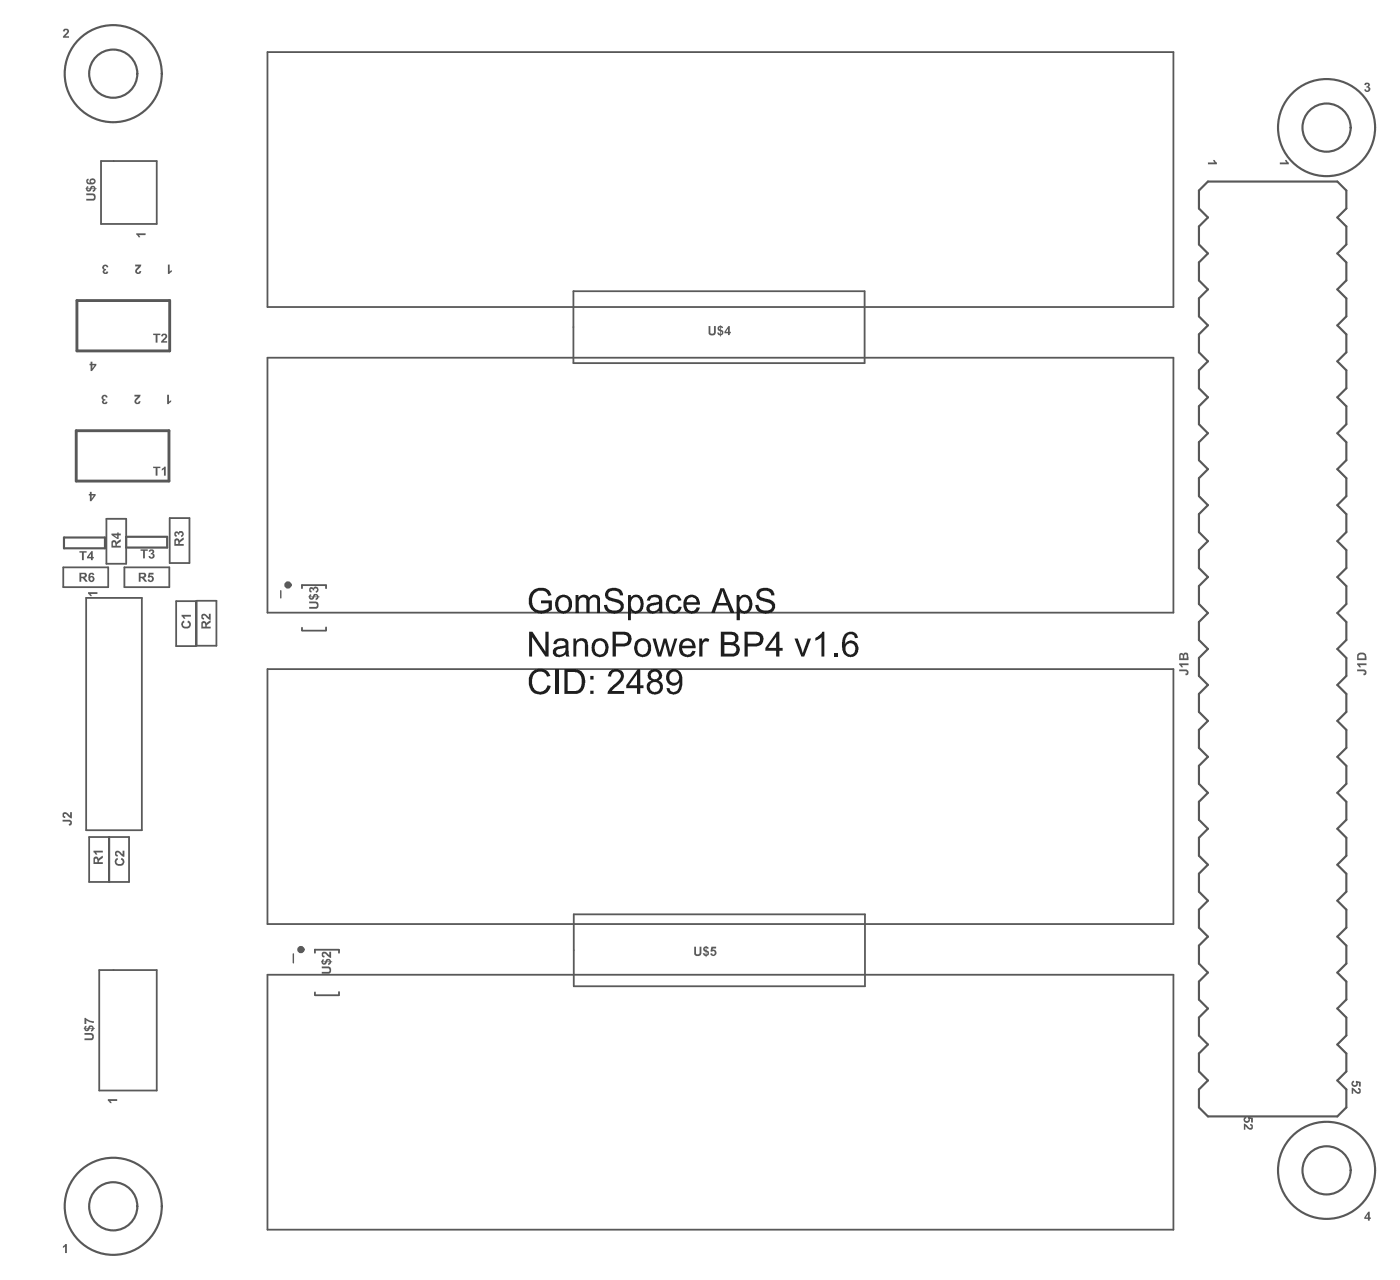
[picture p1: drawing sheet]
<svg xmlns="http://www.w3.org/2000/svg" width="329mm" height="301mm" viewBox="0 0 329 301" stroke-linecap="round" stroke-linejoin="round" font-family="sans-serif">
<path d="M284 42.7h30.4l2.1 2.1v4.2l-2.1 2.1 2.1 2.1v4.3l-2.1 2.1 2.1 2.1v4.2l-2.1 2.1 2.1 2.2v4.2l-2.1 2.1 2.1 2.1v4.2l-2.1 2.1 2.1 2.2v4.2l-2.1 2.1 2.1 2.1v4.2l-2.1 2.2 2.1 2.1v4.2l-2.1 2.1 2.1 2.1v4.2l-2.1 2.2 2.1 2.1v4.2l-2.1 2.1 2.1 2.1v4.3l-2.1 2.1 2.1 2.1v4.2l-2.1 2.1 2.1 2.1v4.3l-2.1 2.1 2.1 2.1v4.2l-2.1 2.1 2.1 2.1v4.3l-2.1 2.1 2.1 2.1v4.2l-2.1 2.1 2.1 2.1v4.3l-2.1 2.1 2.1 2.1v4.2l-2.1 2.1 2.1 2.2v4.2l-2.1 2.1 2.1 2.1v4.2l-2.1 2.1 2.1 2.2v4.2l-2.1 2.1 2.1 2.1v4.2l-2.1 2.1 2.1 2.2v4.2l-2.1 2.1 2.1 2.1v4.2l-2.1 2.2 2.1 2.1v4.2l-2.1 2.1 2.1 2.1v4.2l-2.1 2.2h-30.4l-2.1-2.2v-4.2l2.1-2.1-2.1-2.1v-4.2l2.1-2.1-2.1-2.2v-4.2l2.1-2.1-2.1-2.1v-4.2l2.1-2.2-2.1-2.1v-4.2l2.1-2.1-2.1-2.1v-4.2l2.1-2.2-2.1-2.1v-4.2l2.1-2.1-2.1-2.1v-4.2l2.1-2.2-2.1-2.1v-4.2l2.1-2.1-2.1-2.1v-4.3l2.1-2.1-2.1-2.1v-4.2l2.1-2.1-2.1-2.1v-4.3l2.1-2.1-2.1-2.1v-4.2l2.1-2.1-2.1-2.1v-4.3l2.1-2.1-2.1-2.1v-4.2l2.1-2.1-2.1-2.1v-4.3l2.1-2.1-2.1-2.1v-4.2l2.1-2.1-2.1-2.2v-4.2l2.1-2.1-2.1-2.1v-4.2l2.1-2.1-2.1-2.2v-4.2l2.1-2.1-2.1-2.1v-4.2l2.1-2.2-2.1-2.1v-4.2l2.1-2.1-2.1-2.1v-4.2l2.1-2.2-2.1-2.1v-4.2l2.1-2.1-2.1-2.1v-4.3l2.1-2.1-2.1-2.1v-4.2zM15 126.4h9.7v2.5h-9.7zM29.7 126.2h9.6v2.5h-9.6z" fill="none" stroke="#585858" stroke-width=".51"/>
<g fill="none" stroke="#585858" stroke-width=".42">
<path d="M62.9 12.2h213v60h-213zM62.9 84.1h213v59.9h-213zM76.7 137.6l-5.7-.1v.8M76.7 137.6v.7M62.9 157.3h213v59.9h-213zM71 147.6v.6M71 148.3h5.7M76.7 147.5v.7M62.9 229.2h213v59.9h-213zM74 223.2v.8M74 233.3v.6M74 234h5.7"/>
<path d="M74 223.3h5.7M79.7 223.3v.7M79.7 233.2v.7"/>
</g>
<path d="M18.1 70.7h21.8v11.8h-21.8zM17.9 101.3h21.8v11.8h-21.8z" fill="none" stroke="#585858" stroke-width=".68"/>
<g fill="#585858">
<path d="M27.2 201.9l.4-.2 .1 .4a.6 .6 0 0 0-.1 .9 .6 .6 0 0 0 .9 0h.1a.48 .48 0 0 0 .3-.5 .48 .48 0 0 0-.5-.4l.2-.4a1.03 1.03 0 0 1 .4 1.4 1.03 1.03 0 0 1-1.4 .4 1.01 1.01 0 0 1-.4-1.6z"/>
<path d="M27.2 200.1a1.05 1.05 0 0 1 1.5 .7h.1v-.8h.4v1.4l-.5-.1-.2-.2a1.04 1.04 0 0 0-1.1-.6 .34 .34 0 0 0 0 .4 .34 .34 0 0 0 .3 .1l-.1 .4a.81 .81 0 0 1-.4-1.3z"/>
<path d="M35 134.6h1.1v.5h-.9v.3a.74 .74 0 0 1 1 .5 .74 .74 0 0 1-.6 .9 .74 .74 0 0 1-.9-.5l.4-.1a.38 .38 0 0 0 .5 .2 .38 .38 0 0 0 .2-.5 .38 .38 0 0 0-.5-.2l-.2 .1-.4-.1z"/>
<path d="M31.6 92.8h1.4v.4l-.5 .5a.54 .54 0 0 0-.2 1l.2-.1 .1-.3h.4a.73 .73 0 0 1-1.1 .5 .73 .73 0 0 1 .2-1.2l.4-.4h-.9z"/>
<path d="M41.1 125.1l.7-.2 .1 .3a.71 .71 0 0 1 1.2 0 .71 .71 0 0 1-.5 1.1l-.1-.4a.31 .31 0 0 0 .3-.4 .31 .31 0 0 0-.3-.3 .31 .31 0 0 0-.3 .3v.2h-.4a.28 .28 0 0 0-.1-.4 .28 .28 0 0 0-.4 .2 .28 .28 0 0 0 .3 .4l-.1 .3a.66 .66 0 0 1-.4-1.1z"/>
<path d="M39.3 92.8h.4v1.6l.5-.3v.4l-.6 .5h-.3z"/>
<path d="M47.5 144.4a1.33 1.33 0 0 1 1.6 .7v-.8h.4v1.4a1.08 1.08 0 0 1-1-.7 .45 .45 0 0 0-.4-.3 .45 .45 0 0 0-.4 .3v.1l.3 .2-.1 .4a.78 .78 0 0 1-.6-.5 .78 .78 0 0 1 .2-.8z"/>
<path d="M72.7 141.4h1.2a.87 .87 0 0 1 1 .9 .87 .87 0 0 1-1.1 .8h-1.1v-.4h1.2a.47 .47 0 0 0 .6-.4 .47 .47 0 0 0-.6-.5h-1.2z"/>
<path d="M72.9 138h.5l.2 .3a.68 .68 0 0 1 1.1-.1 .68 .68 0 0 1-.3 1.1l-.1 .1v-.4a.36 .36 0 0 0 0-.7 .36 .36 0 0 0-.5 .3l.1 .2h-.4a.28 .28 0 0 0-.2-.4 .28 .28 0 0 0-.3 .2 .28 .28 0 0 0 .3 .4l-.1 .3a.72 .72 0 0 1-.5-.6 .72 .72 0 0 1 .2-.7z"/>
<path d="M284 38.2h1.5l-.3-.6h.4l.2 .4 .3 .2v.4h-2.1z"/>
<path d="M292.7 262.5h.2l.1 .4a.39 .39 0 0 0-.2 .6 .39 .39 0 0 0 .7 0v-1l1.1 .3v1.1h-.5v-.8h-.3a.72 .72 0 0 1-1 .8 .72 .72 0 0 1-.1-1.3z"/>
<path d="M292.4 264.2l.9 .5a.61 .61 0 0 0 .9 .3v-.3l-.3-.1 .1-.4a.73 .73 0 0 1 .6 .7 .73 .73 0 0 1-.6 .7l-.5-.1-.7-.8v.9h-.4z"/>
<path d="M318 254.1l.3-.1 .1 .4a.39 .39 0 0 0-.2 .6 .39 .39 0 0 0 .6 0v-.9l1.1 .2v1.1h-.4v-.8h-.4a.72 .72 0 0 1-.9 .8 .72 .72 0 0 1-.2-1.2z"/>
<path d="M317.8 255.7l.8 .5a.61 .61 0 0 0 1 .3v-.2l-.4-.2 .1-.4a.73 .73 0 0 1 .6 .7 .73 .73 0 0 1-.6 .7h-.4l-.8-.8v.8h-.3z"/>
<path d="M15.3 292.5h.4v2.1h-.4v-1.5l-.5 .3v-.4l.4-.3z"/>
<path d="M14.7 192.7h1.4a.69 .69 0 0 1 .8 .6 .69 .69 0 0 1-.7 .8l-.1-.4h.4v-.5l-1.8-.1z"/>
<path d="M14.9 191a1.25 1.25 0 0 1 1.5 .7l.1 .1v-.9h.4v1.5a1.08 1.08 0 0 1-1-.7 .45 .45 0 0 0-.4-.3 .45 .45 0 0 0-.5 .2v.2l.4 .2-.1 .4a.78 .78 0 0 1-.6-.6 .78 .78 0 0 1 .2-.8z"/>
<path d="M15.1 6.8a.74 .74 0 0 1 1.1 .3 .74 .74 0 0 1-.5 1l-.3 .4h.8v.4h-1.4l.3-.7a1.04 1.04 0 0 0 .6-1.1h-.1a.28 .28 0 0 0-.3 0 .28 .28 0 0 0-.1 .3l-.4-.1z"/>
<path d="M18.7 129.6h1.7v.3h-.7v1.8h-.4v-1.8h-.6z"/>
<path d="M33 129.2h1.7v.3h-.6v1.8h-.5v-1.8h-.6z"/>
<path d="M35.2 129.2a.6 .6 0 0 1 .8 0 .6 .6 0 0 1 .1 .8l-.2 .2a.65 .65 0 0 1 .4 .8 .65 .65 0 0 1-.9 .4l-.3-.2-.2-.4 .4-.1a.34 .34 0 0 0 .4 .3 .34 .34 0 0 0 .3-.5 .34 .34 0 0 0-.5-.2v-.3a.28 .28 0 0 0 .4-.2 .28 .28 0 0 0-.3-.3 .28 .28 0 0 0-.3 .2h-.4z"/>
<path d="M31.8 62.2h1.4l-.1 .4-.5 .5a.54 .54 0 0 0-.1 1l.2-.1 .1-.3h.4a.73 .73 0 0 1-1.2 .5 .73 .73 0 0 1 .3-1.2l.3-.4h-.8z"/>
<path d="M39.5 62.2h.4v1.6l.5-.3v.4l-.6 .5h-.3z"/>
<path d="M75.6 227.2h1.2a.87 .87 0 0 1 1 .9 .87 .87 0 0 1-1.1 .8h-1.1v-.4h1.2a.47 .47 0 0 0 .7-.4 .47 .47 0 0 0-.7-.5h-1.2z"/>
<path d="M75.8 223.8a1.18 1.18 0 0 1 1.5 .7l.1 .1v-.9h.4v1.5l-.4-.1-.5-.4a.61 .61 0 0 0-.9-.4v.3l.3 .2-.1 .3a.71 .71 0 0 1-.6-.5 .71 .71 0 0 1 .2-.8z"/>
<path d="M22 200h2.2v.4h-1.6l.3 .5h-.4l-.5-.6z"/>
<path d="M24.2 92.9a.91 .91 0 0 1 1.2 .5l-.5 .1a.35 .35 0 0 0-.4-.4 .35 .35 0 0 0-.3 .4 .35 .35 0 0 0 .5 .3v.4a.25 .25 0 0 0-.3 .1 .25 .25 0 0 0 .2 .3 .25 .25 0 0 0 .2-.2l.5 .1a.62 .62 0 0 1-.9 .5 .62 .62 0 0 1-.2-.9h.1a.65 .65 0 0 1-.5-.6 .65 .65 0 0 1 .4-.6z"/>
<path d="M36 78.4h1.7v.4h-.7v1.7h-.4v-1.7h-.6z"/>
<path d="M38.1 78.5a.74 .74 0 0 1 1.1 .2 .74 .74 0 0 1-.3 1.1l-.4 .4h.8v.3h-1.4l.3-.6a1.04 1.04 0 0 0 .6-1.1h-.3l-.2 .3-.4-.1z"/>
<path d="M42.9 146.1l.4-.2 .1 .4a.6 .6 0 0 0-.2 .9 .6 .6 0 0 0 .9 0h.1a.48 .48 0 0 0 .3-.5 .48 .48 0 0 0-.5-.4l.2-.4a1.03 1.03 0 0 1 .5 1.4 1.03 1.03 0 0 1-1.5 .4 1.01 1.01 0 0 1-.3-1.6z"/>
<path d="M42.7 144.5h2.2v.5h-1.6l.3 .5h-.4l-.5-.6z"/>
<path d="M300.9 38.2h1.5l-.3-.6h.4l.2 .4 .3 .2v.4h-2.1z"/>
<path d="M320.9 19.5a.66 .66 0 0 1 .7-.1 .66 .66 0 0 1 .4 .6l-.2 .4a.7 .7 0 0 1 0 1.2 .7 .7 0 0 1-1-.6h.3a.35 .35 0 0 0 .4 .3 .35 .35 0 0 0 .3-.4 .35 .35 0 0 0-.5-.3v-.3a.29 .29 0 0 0 .4-.1 .29 .29 0 0 0-.1-.4 .29 .29 0 0 0-.4 .1v.1l-.4-.1z"/>
<path d="M36 109.7h1.7v.4h-.7v1.7h-.4v-1.7h-.6z"/>
<path d="M38 110.2l.6-.5h.4v2.1h-.5v-1.5l-.5 .3z"/>
<path d="M24.3 62.3a.91 .91 0 0 1 1.2 .5l-.4 .1a.35 .35 0 0 0-.4-.4 .35 .35 0 0 0-.3 .4 .35 .35 0 0 0 .4 .3v.4a.25 .25 0 0 0-.3 .1 .25 .25 0 0 0 .2 .3 .25 .25 0 0 0 .3-.2l.4 .1a.62 .62 0 0 1-.8 .5 .62 .62 0 0 1-.3-.9h.1a.65 .65 0 0 1-.4-.6 .65 .65 0 0 1 .3-.6z"/>
<path d="M19.1 135v.6h.4a.32 .32 0 0 0 .4-.3 .32 .32 0 0 0-.4-.3zM18.7 134.6h.9a.61 .61 0 0 1 .8 .5 .61 .61 0 0 1-.5 .7l.7 1a1.07 1.07 0 0 1-1-.7l-.5-.2v.9h-.4z"/>
<path d="M21 134.8a.62 .62 0 0 1 .7-.2 .62 .62 0 0 1 .4 .6h-.4a.28 .28 0 0 0-.3-.2 .28 .28 0 0 0-.2 .4v.2a.7 .7 0 0 1 1.1 .5 .7 .7 0 0 1-.9 .7h-.1a1.63 1.63 0 0 1-.3-2zM21.3 135.7a.36 .36 0 0 0-.1 .6 .36 .36 0 0 0 .6-.1l-.1-.5z"/>
<path d="M21.7 85.9v.7l.5-.7zM21.3 85h.4v.5h1v.4l-1.1 1.3h-.3v-1.3h-.3v-.4h.3z"/>
<path d="M26.6 127.5l-.1 .8h.6v-.4a.37 .37 0 0 0-.1-.4 .37 .37 0 0 0-.4 0zM26.5 127a.68 .68 0 0 1 1 .5l.1-.2 .8-.5v.5l-.9 .7v.3h.9v.4h-2.2v-1.4z"/>
<path d="M26.8 125.9l.8 .5v-.5zM26.2 125.4h1.4v-.2h.3v.2h.5v.5h-.5v.8h-.3l-1.4-.9z"/>
<path d="M33 135v.6h.5a.32 .32 0 0 0 .4-.3 .32 .32 0 0 0-.4-.3zM32.6 134.6h1a.61 .61 0 0 1 .7 .5 .61 .61 0 0 1-.5 .7l.8 1a1.07 1.07 0 0 1-1-.7l-.6-.2v.9h-.4z"/>
<path d="M41.4 127l-.1 .9h.6v-.4a.37 .37 0 0 0-.1-.4 .37 .37 0 0 0-.4-.1zM41.1 126.8a.69 .69 0 0 1 1.2 .3v-.2l.9-.5v.5l-.9 .6v.4h.9v.4h-2.2z"/>
<path d="M47.8 146.5l-.1 .8h.6v-.4a.37 .37 0 0 0-.2-.4 .37 .37 0 0 0-.3 0zM47.5 146.1a.7 .7 0 0 1 1.1 .5l.1-.3 .8-.5v.5l-.9 .7v.3h.9v.5h-2.2v-1.5z"/>
<path d="M72.8 139.8l.3-.2 .1 .5-.3 .1h.6a.68 .68 0 0 1 .7-.6 .68 .68 0 0 1 .7 .6h.2v.2h-.2l-.1 .3-.4 .4h-.2v-.4l.3-.3h-.6a.66 .66 0 0 1-1 .5 .66 .66 0 0 1-.1-1.1zM72.9 140.4l.2 .3 .3-.2zM74.1 140l-.1 .2h.5l-.1-.2z"/>
<path d="M21.6 116.5v.7l.5-.7zM21.1 115.6h.5v.5h.9v.4l-1 1.3h-.4v-1.3h-.2v-.4h.2z"/>
<path d="M21.4 130.2l-.5 .7h.5zM21.5 129.6h.3v1.3h.3v.4h-.3v.4h-.4v-.4h-.9v-.4z"/>
<path d="M75.7 225.6l.4-.2 .1 .5-.3 .1h.6a.68 .68 0 0 1 .7-.6 .68 .68 0 0 1 .6 .6h.3v.2h-.3v.3l-.5 .4h-.1v-.4l.3-.3h-.7a.66 .66 0 0 1-.9 .5 .66 .66 0 0 1-.2-1.1zM75.9 226.2l.2 .3 .3-.2zM77.1 225.8l-.2 .2h.6l-.2-.2z"/>
<path d="M22.4 201.9l-.1 .8h.6v-.4a.37 .37 0 0 0-.1-.4 .37 .37 0 0 0-.4 0zM22.2 201.4a.68 .68 0 0 1 1 .5l.1-.2 .9-.5v.5l-1 .7v.3h1v.4h-2.2v-1.4z"/>
<path d="M321.6 285.5l-.5 .7h.5zM321.7 284.9h.3v1.3h.3v.4h-.3v.4h-.4v-.4h-.8v-.4z"/>
</g>
<g fill="none" stroke="#585858" stroke-width=".51">
<circle cx="26.6" cy="17.3" r="11.4"/>
<circle cx="26.6" cy="17.3" r="5.7"/>
<circle cx="311.9" cy="30" r="11.4"/>
<circle cx="311.9" cy="30" r="5.7"/>
<circle cx="311.9" cy="275.1" r="11.4"/>
<circle cx="311.9" cy="275.1" r="5.7"/>
<circle cx="26.6" cy="283.6" r="11.4"/>
<circle cx="26.6" cy="283.6" r="5.7"/>
</g>
<g fill="none" stroke="#5a5a5a" stroke-width=".42">
<path d="M23.8 37.9h13.1v14.8h-13.1zM134.8 68.5h68.5v16.9h-68.5zM14.9 133.4h10.5v4.6h-10.5zM25 122h4.7v10.5h-4.7zM29.2 133.4h10.6v4.6h-10.6zM39.9 121.8h4.6v10.6h-4.6zM20.3 140.6h13.1v54.6h-13.1zM41.4 141.3h4.7v10.6h-4.7zM46.2 141.2h4.7v10.6h-4.7zM21 196.8h4.6v10.5h-4.6zM25.7 196.8h4.6v10.5h-4.6zM134.9 215h68.5v16.9h-68.5z"/>
<path d="M23.3 228.1h13.6v28.3h-13.6z"/>
</g>
<path d="M66 138.9v1.7M69 224.3v2.1" fill="none" stroke="#5a5a5a" stroke-width=".33"/>
<g fill="#5a5a5a">
<path d="M19.9 242.9h1.1a.87 .87 0 0 1 1.1 .8 .87 .87 0 0 1-1.1 .8h-1.1v-.4h1.1a.47 .47 0 0 0 .7-.4 .47 .47 0 0 0-.7-.4h-1.1z"/>
<path d="M19.9 239.3h.3l.8 .6 1.1 .2v.4l-1.1-.2-.7-.5v.9h-.4z"/>
<path d="M20.7 139.2h2.2v.4h-1.6l.3 .5h-.4l-.2-.4-.3-.1z"/>
<path d="M32 54.9h2.2v.4h-1.6l.4 .5h-.5l-.1-.4-.4-.2z"/>
<path d="M166.6 76.7h.4v1.1a.44 .44 0 0 0 .2 .6 .44 .44 0 0 0 .6-.1l.1-1.6h.4v1.1a.87 .87 0 0 1-.9 1.1 .87 .87 0 0 1-.8-1.1z"/>
<path d="M20.3 45.5h1.2a.87 .87 0 0 1 1 .9 .87 .87 0 0 1-1.1 .8h-1.1v-.5h1.2a.47 .47 0 0 0 .6-.4 .47 .47 0 0 0-.6-.4h-1.2z"/>
<path d="M25.4 258.4h2.2v.4h-1.7l.4 .5h-.4l-.2-.3-.3-.2z"/>
<path d="M277.2 157.4h1.4a.69 .69 0 0 1 .8 .6 .69 .69 0 0 1-.7 .7v-.3l.3-.1v-.4l-1.8-.1z"/>
<path d="M277.2 156h2.2v.4h-1.6l.4 .5h-.5l-.5-.6z"/>
<path d="M319.1 157.4h1.3a.69 .69 0 0 1 .9 .6 .69 .69 0 0 1-.7 .7l-.1-.3 .3-.1v-.4l-1.7-.1z"/>
<path d="M319.1 156h2.2v.4h-1.6l.3 .5h-.4l-.5-.6z"/>
<path d="M163.2 222.6h.4v1.1a.45 .45 0 0 0 .5 .6 .45 .45 0 0 0 .4-.6v-1.1h.4v1.1a.87 .87 0 0 1-.9 1.1 .87 .87 0 0 1-.8-1.1z"/>
<path d="M167.3 222.6h1.1v.4h-.8l-.1 .3a.74 .74 0 0 1 1 .5 .74 .74 0 0 1-.6 1 .74 .74 0 0 1-.9-.6l.4-.1a.35 .35 0 0 0 .5 .3 .35 .35 0 0 0 .1-.6l-.2-.2-.4 .1h-.4z"/>
<path d="M19.9 241.2l.4-.1 .1 .4-.3 .2h.6a.68 .68 0 0 1 .7-.6 .68 .68 0 0 1 .7 .6h.2v.1h-.2l-.1 .4-.4 .3h-.2v-.4l.3-.3h-.7a.66 .66 0 0 1-.9 .5 .66 .66 0 0 1-.2-1.1zM20.1 241.8l.2 .3 .3-.2zM21.3 241.4l-.2 .3h.6l-.1-.3z"/>
<path d="M169 76.7a.74 .74 0 0 1 1.1 .4l-.5 .1-.1-.3v.6a.68 .68 0 0 1 .6 .7 .68 .68 0 0 1-.6 .7v.2h-.2v-.2l-.3-.1-.4-.4v-.2h.4l.3 .3v-.7a.66 .66 0 0 1-.6-.4 .66 .66 0 0 1 .3-.7zM169 77.1l.3 .3v-.5zM169.5 77.9v.6a.3 .3 0 0 0 .2-.3 .3 .3 0 0 0-.2-.3z"/>
<path d="M171.2 77.3l-.6 .7h.6zM171.2 76.7h.4v1.3h.2v.4h-.2v.4h-.4v-.4h-.9v-.4z"/>
<path d="M20.4 43.9l.3-.2 .1 .4-.3 .2h.6a.68 .68 0 0 1 .7-.6 .68 .68 0 0 1 .7 .6h.2v.2h-.2l-.1 .3-.4 .3h-.2v-.4l.3-.2h-.6a.66 .66 0 0 1-1 .4 .66 .66 0 0 1-.1-1zM20.5 44.5l.2 .2 .3-.2zM21.6 44.2l.5 .1a.31 .31 0 0 0-.2-.3 .31 .31 0 0 0-.3 .2z"/>
<path d="M20.5 42.1l.3-.1 .1 .3a.35 .35 0 0 0-.2 .6 .35 .35 0 0 0 .5 0 .69 .69 0 0 1 .4-1 .69 .69 0 0 1 .9 .6v.1a1.23 1.23 0 0 1-2 .6 .83 .83 0 0 1 0-1.1zM21.4 42.4a.37 .37 0 0 0 .3 .5 .37 .37 0 0 0 .4-.5z"/>
<path d="M277.6 153.9v.9h.5v-.5a.34 .34 0 0 0-.5-.4zM278.6 153.8l-.2 .3v.7h.6v-.5a.34 .34 0 0 0-.4-.5zM277.4 153.6l.5-.1 .3 .3a.61 .61 0 0 1 .9-.4 .61 .61 0 0 1 .2 .9l.1 .9h-2.2v-1.4z"/>
<path d="M319.6 153.9l-.2 .9h1.4v-.5a.71 .71 0 0 0-1.1-.4zM319.3 153.6l.5-.2a1.06 1.06 0 0 1 1.5 .9v.9h-2.2v-1.3z"/>
<path d="M165.6 222.6a.74 .74 0 0 1 1.1 .4l-.4 .1-.2-.3v.6a.68 .68 0 0 1 .6 .7 .68 .68 0 0 1-.6 .7v.2h-.2v-.2l-.3-.1-.4-.4v-.2h.5l.2 .3v-.7a.66 .66 0 0 1-.6-.4 .66 .66 0 0 1 .3-.7zM165.8 222.8l-.1 .4 .2 .1zM166.1 223.8v.6a.3 .3 0 0 0 .2-.3 .3 .3 0 0 0-.2-.3z"/>
</g>
<g fill="none" stroke="#5a5a5a" stroke-width=".84">
<circle cx="67.7" cy="137.5" r=".43"/>
<circle cx="70.7" cy="223.2" r=".43"/>
</g>
<g fill="#1e1e1e">
<path d="M125.2 157.9a2.58 2.58 0 0 1 4.2 1l-.8 .2a1.83 1.83 0 0 0-2-1.2 1.83 1.83 0 0 0-1.5 1.9 2.27 2.27 0 0 0 2.1 2.8l.2-.1a1.95 1.95 0 0 0 1.3-1.4l.8 .2a2.56 2.56 0 0 1-2.5 2 2.56 2.56 0 0 1-2.5-1.9l-.2-1.1a3.1 3.1 0 0 1 .9-2.4z"/>
<path d="M130.6 157.3h.7v5.8h-.7z"/>
<path d="M143.7 157.6l.3-.2a1.83 1.83 0 0 1 2.1 .3 1.83 1.83 0 0 1 .5 2l-.4 .5-2.4 2.3h2.9v.6h-3.9l.1-.6 .4-.6 1.3-1.1a3.2 3.2 0 0 0 1.4-2.1 1.16 1.16 0 0 0-1.3-.8 1.16 1.16 0 0 0-1 1.2l-.8-.1 .3-.9z"/>
<path d="M125.5 138.6l1.3-.4a2.38 2.38 0 0 1 2.9 1.7l-.8 .2a1.87 1.87 0 0 0-1.6-1.3 1.87 1.87 0 0 0-1.8 .9 2.76 2.76 0 0 0 .5 3.6 2.9 2.9 0 0 0 3-.4v-1.1h-1.8v-.6h2.5v2.2l-.4 .2a3.1 3.1 0 0 1-4.8-1.2l-.2-1a3.1 3.1 0 0 1 1.2-2.8z"/>
<path d="M135.3 139.9h.7v.6a1.4 1.4 0 0 1 2.4 .1 1.43 1.43 0 0 1 1.4-.8 1.43 1.43 0 0 1 1.3 .9v3.4h-.7v-2.6a.91 .91 0 0 0-.9-1.1 .91 .91 0 0 0-.9 1.1v2.6h-.7v-2.7a.89 .89 0 0 0-.9-1 .89 .89 0 0 0-.9 .9v2.8h-.8z"/>
<path d="M142.8 138.6l.9-.3a2.18 2.18 0 0 1 2.8 1.4v.3h-.8a1.51 1.51 0 0 0-2.4-.9 .75 .75 0 0 0-.3 .9 .75 .75 0 0 0 .7 .5l1 .3a1.87 1.87 0 0 1 1.9 1.7 1.74 1.74 0 0 1-1.9 1.7 2.12 2.12 0 0 1-2.7-1.9l.8-.1a1.75 1.75 0 0 0 2.7 1.1 .89 .89 0 0 0 .4-1.1 .89 .89 0 0 0-1-.5l-.9-.3a1.88 1.88 0 0 1-1.8-1.8z"/>
<path d="M157.3 140.1a1.81 1.81 0 0 1 2.9 1.1h-.7a1.12 1.12 0 0 0-1.3-.8 1.12 1.12 0 0 0-.9 1.2 1.63 1.63 0 0 0 1 2 .96 .96 0 0 0 1.3-1l.6 .1a1.88 1.88 0 0 1-2.3 1.5 1.88 1.88 0 0 1-1.3-2.4l.2-1z"/>
<path d="M178.3 138.6l1-.3a2.18 2.18 0 0 1 2.8 1.4v.3h-.8a1.51 1.51 0 0 0-2.5-.9 .75 .75 0 0 0-.2 .9 .75 .75 0 0 0 .7 .5l1 .3a1.87 1.87 0 0 1 1.9 1.7 1.74 1.74 0 0 1-1.9 1.7 2.12 2.12 0 0 1-2.7-1.9l.7-.1a1.75 1.75 0 0 0 2.8 1.1 .89 .89 0 0 0 .3-1.1 .89 .89 0 0 0-1-.5l-.8-.3a1.88 1.88 0 0 1-1.8-1.8z"/>
<path d="M124.4 148.5h.8l3 4.7v-4.7h.8v5.8h-.8l-3.1-4.5v4.5h-.7z"/>
<path d="M134.8 150.1h.6l.1 .6a1.53 1.53 0 0 1 1.8-.6 1.53 1.53 0 0 1 1 1.7v2.5h-.8v-2.5a1.03 1.03 0 0 0-1-1.2 1.03 1.03 0 0 0-1 1.2v2.5h-.7z"/>
<path d="M153.4 150.1h.8l.9 3.4 .9-3.4h.7l.8 3.3 1.1-3.3h.6l-1.3 4.2h-.7l-.8-3.2-1 3.2h-.7z"/>
<path d="M164.4 150.1h.7v.7a1.01 1.01 0 0 1 1.7-.5l-.3 .7a.84 .84 0 0 0-1-.1 .84 .84 0 0 0-.3 .9v2.5h-.8z"/>
<path d="M186.8 150.1h.7l1.2 3.4 1.2-3.4h.8l-1.6 4.2h-.7z"/>
<path d="M191.7 150l1.1-.7 .6-.8h.4v5.8h-.7v-4.5l-1.3 .8z"/>
<path d="M196.1 153.6h.8v.7h-.8z"/>
<path d="M133.5 158v4.5h1.3a1.84 1.84 0 0 0 2-2.3 1.82 1.82 0 0 0-2-2.2zM132.7 157.3h2.2a2.6 2.6 0 0 1 2.6 3.3 2.35 2.35 0 0 1-2.7 2.5h-2.1z"/>
<path d="M138.8 158.9h.7v.9h-.7zM138.8 162.4h.7v.7h-.7z"/>
<path d="M149.8 158.5l-1.9 2.6h1.9zM149.9 157.3h.6v3.8h.8v.7h-.8v1.3h-.7v-1.3h-2.6v-.7z"/>
<path d="M153 158.8a.95 .95 0 0 0 1.9 0 .95 .95 0 0 0-1.9 0zM152.7 161.5a1.2 1.2 0 0 0 2.4 0 1.2 1.2 0 0 0-2.4 0zM152.9 157.6l.5-.2a1.5 1.5 0 0 1 1.9 .4 1.5 1.5 0 0 1-.1 2l-.4 .2a1.71 1.71 0 0 1 1 2 1.71 1.71 0 0 1-1.9 1.3l-.2-.1a1.7 1.7 0 0 1-1.5-1.1 1.7 1.7 0 0 1 .4-1.8l.5-.3a1.31 1.31 0 0 1-.6-1.9z"/>
<path d="M157.9 158.1h-.1a1.35 1.35 0 0 0-.4 1.6 1.35 1.35 0 0 0 1.4 .8 1.36 1.36 0 0 0 .8-1.5 1.36 1.36 0 0 0-1.4-1.1zM157.3 157.6a2.04 2.04 0 0 1 2.2 0 2.04 2.04 0 0 1 .9 2v.8a2.71 2.71 0 0 1-1 2.6l-.1 .1a2.11 2.11 0 0 1-2.3-.5l-.3-.8h.7a1.11 1.11 0 0 0 1.2 .9 1.11 1.11 0 0 0 1-1.1l.1-1.2a1.82 1.82 0 0 1-2.4 .4 1.82 1.82 0 0 1-.6-2.3z"/>
<path d="M131.8 140.7h-.1a1.97 1.97 0 0 0 .4 2.9 1.49 1.49 0 0 0 1.4-.6 1.49 1.49 0 0 0 .1-1.6 1.17 1.17 0 0 0-1.8-.7zM131.2 140.2a2.14 2.14 0 0 1 2.6 .1 2.14 2.14 0 0 1 .6 2.5 2.02 2.02 0 0 1-2.6 1.3 2.02 2.02 0 0 1-1.2-2.6l.2-.7z"/>
<path d="M147.7 139.9h.6v.6a1.64 1.64 0 0 1 1.9-.6 1.64 1.64 0 0 1 1.1 1.7 2.49 2.49 0 0 1-1 2.4 1.6 1.6 0 0 1-2-.3v2.1h-.6zM148.8 140.7l-.4 .5-.1 .7a1.39 1.39 0 0 0 1.2 1.8 1.88 1.88 0 0 0 .9-2.6 1.04 1.04 0 0 0-1.6-.4z"/>
<path d="M153.1 142.4a.74 .74 0 0 0-.2 1 .74 .74 0 0 0 .9 .3 1.23 1.23 0 0 0 1-1.7zM152.6 140.1h.3a2.07 2.07 0 0 1 2.6 .4l.2 .5v2.8l.2 .3h-.8l-.1-.5a1.86 1.86 0 0 1-2.9-.1 1.36 1.36 0 0 1 1.6-1.7l.9-.2a.58 .58 0 0 0 .3-.6 .58 .58 0 0 0-.5-.5 1.16 1.16 0 0 0-1.6 .7h-.7l.2-.7z"/>
<path d="M161.9 140.7l-.4 .4-.1 .5h2.4a1.21 1.21 0 0 0-.7-1.1 1.21 1.21 0 0 0-1.2 .2zM161.3 140.3a1.99 1.99 0 0 1 2.3-.3 1.99 1.99 0 0 1 1 2.2h-3.3a1.27 1.27 0 0 0 .8 1.3 1.27 1.27 0 0 0 1.5-.4l.2-.3h.8l-.1 .1a1.96 1.96 0 0 1-2.4 1.3 1.96 1.96 0 0 1-1.4-2.2l.1-1.1z"/>
<path d="M169.8 138.9l-.9 2.9h1.9zM169.4 138.3h.8l2.5 5.8h-1l-.6-1.8h-2.5l-.6 1.8h-.8z"/>
<path d="M173.2 139.9h.7v.6a1.66 1.66 0 0 1 1.8-.6 1.66 1.66 0 0 1 1.1 1.7 1.98 1.98 0 0 1-2.2 2.6l-.4-.2-.3-.3v2.1h-.7zM174.4 140.6a2.28 2.28 0 0 0 0 2.8 1.15 1.15 0 0 0 1.2 .1 1.15 1.15 0 0 0 .5-1.2v-.5a1.23 1.23 0 0 0-.9-1.4z"/>
<path d="M131.1 152.7a.72 .72 0 0 0-.3 .9 .72 .72 0 0 0 1 .3 1.26 1.26 0 0 0 1.1-1.7zM130.4 150.5a2.53 2.53 0 0 1 3.1 0l.1 .4v2l.3 1.4h-.8l-.2-.5a1.81 1.81 0 0 1-2.9-.1 1.41 1.41 0 0 1 1.7-1.7l.4-.1a.65 .65 0 0 0 .8-.5 1.1 1.1 0 0 0-1-.8 1.1 1.1 0 0 0-1.1 .9l-.7-.1z"/>
<path d="M140.3 150.9l-.3 .4a1.8 1.8 0 0 0 .6 2.5 1.33 1.33 0 0 0 1.7-1.6v-.1a1.29 1.29 0 0 0-.6-1.3 1.29 1.29 0 0 0-1.4 .1zM139.9 150.4h.1a2.09 2.09 0 0 1 2.5 .2 2.09 2.09 0 0 1 .4 2.5 1.99 1.99 0 0 1-2.5 1.3 1.99 1.99 0 0 1-1.3-2.5l.1-.6z"/>
<path d="M144.8 149.2v2.1h1.6a1.07 1.07 0 0 0 1.3-1 1.07 1.07 0 0 0-1.2-1.1zM144 148.5h2.4a1.77 1.77 0 0 1 2.1 1.8 1.77 1.77 0 0 1-2.2 1.7h-1.5v2.3h-.8z"/>
<path d="M150.4 150.9l-.5 .8a1.91 1.91 0 0 0 .4 1.9 1.31 1.31 0 0 0 1.4 .1 1.31 1.31 0 0 0 .7-1.3v-.2a1.34 1.34 0 0 0-1.9-1.4zM149.8 150.5h.1a2.05 2.05 0 0 1 2.4-.1 2.05 2.05 0 0 1 .8 2.3 2.02 2.02 0 0 1-2.5 1.7 2.02 2.02 0 0 1-1.4-2.7l.1-.7z"/>
<path d="M160.8 150.9l-.3 .4-.1 .5h2.4a1.21 1.21 0 0 0-.7-1.1 1.21 1.21 0 0 0-1.3 .2zM160.3 150.5h.1a1.97 1.97 0 0 1 2.2-.1 1.97 1.97 0 0 1 .9 2h-3.2a1.27 1.27 0 0 0 1 1.4 1.27 1.27 0 0 0 1.5-.8l.7 .1v.1a1.97 1.97 0 0 1-2.4 1.2 1.97 1.97 0 0 1-1.4-2.3l.1-1z"/>
<path d="M170.3 149.2v1.8h1.4a.92 .92 0 0 0 1.1-.9 .92 .92 0 0 0-1.1-.9zM170.3 151.6v2.1h1.5a1.05 1.05 0 0 0 1.3-1 1.05 1.05 0 0 0-1.3-1.1zM169.5 148.5h2.3a1.48 1.48 0 0 1 1.6 .8 1.48 1.48 0 0 1-.3 1.7l-.3 .3a1.59 1.59 0 0 1 1 2 1.59 1.59 0 0 1-1.9 1h-2.4z"/>
<path d="M175.8 149.2v2.1h1.5a1.08 1.08 0 0 0 1.4-1 1.08 1.08 0 0 0-1.2-1.1zM175 148.5h2.4a1.76 1.76 0 0 1 2.1 1.7 1.76 1.76 0 0 1-2 1.8h-1.7v2.3h-.8z"/>
<path d="M182.5 149.7l-1.9 2.6h1.9zM182.6 148.5h.6v3.8h.8v.7h-.8v1.3h-.7v-1.3h-2.6v-.7z"/>
<path d="M198.8 148.9a1.75 1.75 0 0 1 2.9 1.1h-.7a1.06 1.06 0 0 0-1.1-.9 1.06 1.06 0 0 0-1 .9l-.3 1.4a1.77 1.77 0 0 1 2.3-.6 1.77 1.77 0 0 1 .8 2.2 1.89 1.89 0 0 1-2.1 1.4 1.89 1.89 0 0 1-1.6-2 4.5 4.5 0 0 1 .8-3.5zM199.1 151.5a1.45 1.45 0 0 0-.3 1.5 1.45 1.45 0 0 0 1.3 .9 1.42 1.42 0 0 0 1-1.3 1.42 1.42 0 0 0-1-1.4h-.5z"/>
</g>
</svg>
